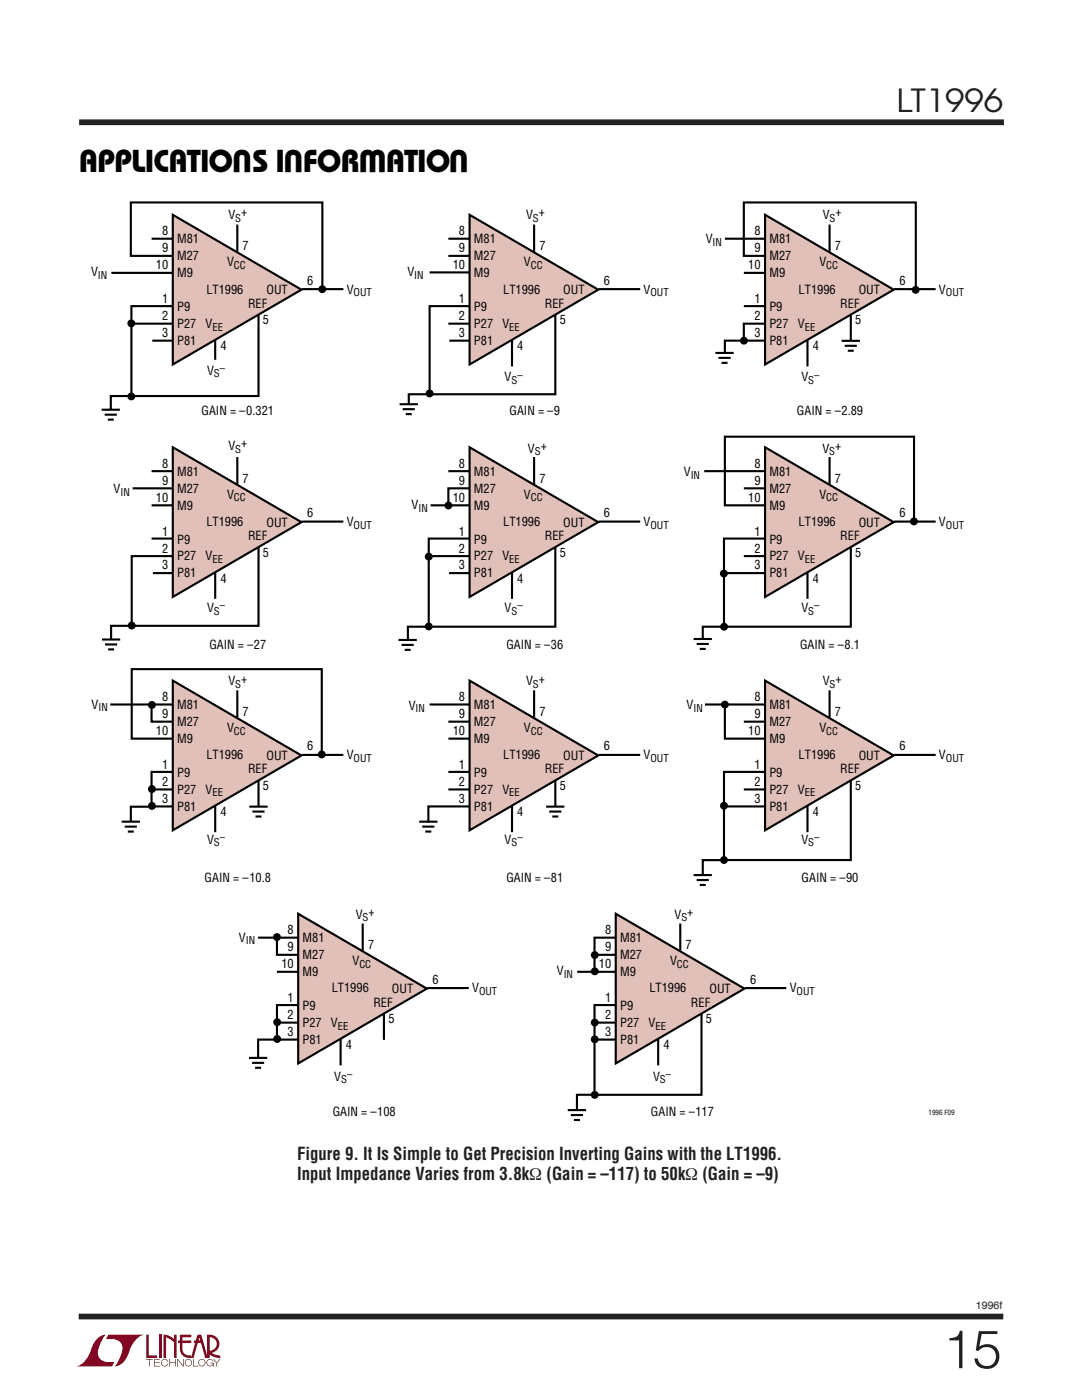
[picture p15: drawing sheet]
<svg xmlns="http://www.w3.org/2000/svg" width="216mm" height="279mm" viewBox="0 0 216 279" stroke-linecap="round" stroke-linejoin="round" font-family="sans-serif">
<defs><g id="words">
<text font-size="10.6" fill="#1f221e" x="188.2" y="273">15</text>
<text font-size="6.3" fill="#1f221e" x="178.9" y="22.4">LT1996</text>
<g font-size="6.3">
<text x="50.2" y="30" transform="rotate(-180 50.2 30)">U</text>
<text x="60.5" y="30" transform="rotate(-180 60.5 30)">U</text>
<text x="77.2" y="30" transform="rotate(-180 77.2 30)">W</text>
<text x="93.5" y="30" transform="rotate(-180 93.5 30)">U</text>
<text x="15.7" y="34.4">APPLICATIO S I FOR</text>
<text x="77" y="34.4">ATIO</text>
</g>
<g font-size="3.5" fill="#1f221e">
<text x="59.3" y="231.6">Figure 9. It Is Simple to Get Precision Inverting Gains with the LT1996.</text>
<text x="59.3" y="235.4">Input Impedance Varies from 3.8kΩ (Gain = –117) to 50kΩ (Gain = –9)</text>
</g>
<g font-size="2.5">
<text x="32.4" y="46.9">8</text>
<text x="45.6" y="43.7">V +</text>
<text x="91.6" y="46.9">8</text>
<text x="105" y="43.7">V +</text>
<text x="150.5" y="46.9">8</text>
<text x="164.2" y="43.7">V +</text>
<text x="31.1" y="53.7">10</text>
<text x="32.4" y="50.3">9</text>
<text x="35.3" y="48.5">M81</text>
<text x="35.3" y="51.9">M27</text>
<text x="45.3" y="53.1">V</text>
<text x="48.4" y="49.9">7</text>
<text x="90.3" y="53.7">10</text>
<text x="91.6" y="50.3">9</text>
<text x="94.6" y="48.5">M81</text>
<text x="94.6" y="51.9">M27</text>
<text x="104.5" y="53.1">V</text>
<text x="107.6" y="49.9">7</text>
<text x="140.8" y="48.5">V</text>
<text x="149.3" y="53.7">10</text>
<text x="150.5" y="50.3">9</text>
<text x="153.5" y="48.5">M81</text>
<text x="153.5" y="51.9">M27</text>
<text x="163.5" y="53.1">V</text>
<text x="166.6" y="49.9">7</text>
<text x="18.2" y="55.2">V</text>
<text x="35.3" y="55.3">M9</text>
<text x="41.2" y="58.6">LT1996</text>
<text x="53.2" y="58.8">OUT</text>
<text x="61.3" y="56.8">6</text>
<text x="69.2" y="58.6">V</text>
<text x="81.3" y="55.2">V</text>
<text x="94.6" y="55.3">M9</text>
<text x="100.4" y="58.6">LT1996</text>
<text x="112.4" y="58.8">OUT</text>
<text x="120.5" y="56.8">6</text>
<text x="128.4" y="58.6">V</text>
<text x="153.5" y="55.3">M9</text>
<text x="159.4" y="58.6">LT1996</text>
<text x="171.4" y="58.8">OUT</text>
<text x="179.5" y="56.8">6</text>
<text x="187.4" y="58.6">V</text>
<text x="32.4" y="60.5">1</text>
<text x="32.4" y="63.9">2</text>
<text x="35.3" y="62.1">P9</text>
<text x="35.3" y="65.5">P27</text>
<text x="41" y="65.5">V</text>
<text x="49.5" y="61.4">REF</text>
<text x="52.5" y="64.8">5</text>
<text x="91.6" y="60.5">1</text>
<text x="91.6" y="63.9">2</text>
<text x="94.6" y="62.1">P9</text>
<text x="94.6" y="65.5">P27</text>
<text x="100.2" y="65.5">V</text>
<text x="108.7" y="61.4">REF</text>
<text x="111.7" y="64.8">5</text>
<text x="150.5" y="60.5">1</text>
<text x="150.5" y="63.9">2</text>
<text x="153.5" y="62.1">P9</text>
<text x="153.5" y="65.5">P27</text>
<text x="159.2" y="65.5">V</text>
<text x="167.7" y="61.4">REF</text>
<text x="170.6" y="64.8">5</text>
<text x="32.4" y="67.3">3</text>
<text x="35.3" y="68.9">P81</text>
<text x="44" y="69.9">4</text>
<text x="91.6" y="67.3">3</text>
<text x="94.6" y="68.9">P81</text>
<text x="103.2" y="69.9">4</text>
<text x="150.5" y="67.3">3</text>
<text x="153.5" y="68.9">P81</text>
<text x="162.2" y="69.9">4</text>
<text x="41.3" y="74.8">V</text>
<text x="100.7" y="76.1">V</text>
<text x="159.9" y="76.1">V</text>
<text x="40.2" y="82.7">GAIN = –0.321</text>
<text x="101.7" y="82.7">GAIN = –9</text>
<text x="159" y="82.7">GAIN = –2.89</text>
<text x="45.6" y="89.8">V +</text>
<text x="32.4" y="93.3">8</text>
<text x="35.3" y="94.9">M81</text>
<text x="91.6" y="93.3">8</text>
<text x="94.6" y="94.9">M81</text>
<text x="105.4" y="90.3">V +</text>
<text x="136.4" y="95">V</text>
<text x="150.5" y="93.3">8</text>
<text x="153.5" y="94.9">M81</text>
<text x="164.1" y="90.3">V +</text>
<text x="22.7" y="98.4">V</text>
<text x="31.1" y="100.1">10</text>
<text x="32.4" y="96.7">9</text>
<text x="35.3" y="98.3">M27</text>
<text x="35.3" y="101.7">M9</text>
<text x="45.3" y="99.5">V</text>
<text x="48.4" y="96.3">7</text>
<text x="82.1" y="101.6">V</text>
<text x="90.3" y="100.1">10</text>
<text x="91.6" y="96.7">9</text>
<text x="94.6" y="98.3">M27</text>
<text x="94.6" y="101.7">M9</text>
<text x="104.5" y="99.5">V</text>
<text x="107.6" y="96.3">7</text>
<text x="149.3" y="100.1">10</text>
<text x="150.5" y="96.7">9</text>
<text x="153.5" y="98.3">M27</text>
<text x="153.5" y="101.7">M9</text>
<text x="163.5" y="99.5">V</text>
<text x="166.6" y="96.3">7</text>
<text x="32.4" y="106.9">1</text>
<text x="41.2" y="105">LT1996</text>
<text x="49.5" y="107.8">REF</text>
<text x="53.2" y="105.2">OUT</text>
<text x="61.3" y="103.2">6</text>
<text x="69.2" y="105">V</text>
<text x="91.6" y="106.9">1</text>
<text x="100.4" y="105">LT1996</text>
<text x="108.7" y="107.8">REF</text>
<text x="112.4" y="105.2">OUT</text>
<text x="120.5" y="103.2">6</text>
<text x="128.4" y="105">V</text>
<text x="150.5" y="106.9">1</text>
<text x="159.4" y="105">LT1996</text>
<text x="167.7" y="107.8">REF</text>
<text x="171.4" y="105.2">OUT</text>
<text x="179.5" y="103.2">6</text>
<text x="187.4" y="105">V</text>
<text x="32.4" y="110.3">2</text>
<text x="32.4" y="113.7">3</text>
<text x="35.3" y="108.5">P9</text>
<text x="35.3" y="111.9">P27</text>
<text x="41" y="111.9">V</text>
<text x="52.5" y="111.1">5</text>
<text x="91.6" y="110.3">2</text>
<text x="91.6" y="113.7">3</text>
<text x="94.6" y="108.5">P9</text>
<text x="94.6" y="111.9">P27</text>
<text x="100.2" y="111.9">V</text>
<text x="111.7" y="111.1">5</text>
<text x="150.5" y="110.3">2</text>
<text x="150.5" y="113.7">3</text>
<text x="153.5" y="108.5">P9</text>
<text x="153.5" y="111.9">P27</text>
<text x="159.2" y="111.9">V</text>
<text x="170.6" y="111.1">5</text>
<text x="35.3" y="115.2">P81</text>
<text x="44" y="116.3">4</text>
<text x="94.6" y="115.2">P81</text>
<text x="103.2" y="116.3">4</text>
<text x="153.5" y="115.2">P81</text>
<text x="162.2" y="116.3">4</text>
<text x="41.3" y="122.1">V</text>
<text x="100.7" y="122.1">V</text>
<text x="159.9" y="122.1">V</text>
<text x="41.8" y="129.5">GAIN = –27</text>
<text x="101" y="129.5">GAIN = –36</text>
<text x="159.6" y="129.5">GAIN = –8.1</text>
<text x="45.6" y="136.7">V +</text>
<text x="105" y="136.7">V +</text>
<text x="164.2" y="136.7">V +</text>
<text x="18.3" y="141.4">V</text>
<text x="32.4" y="139.9">8</text>
<text x="32.4" y="143.3">9</text>
<text x="35.3" y="141.5">M81</text>
<text x="48.4" y="142.9">7</text>
<text x="81.6" y="141.7">V</text>
<text x="91.6" y="139.9">8</text>
<text x="91.6" y="143.3">9</text>
<text x="94.6" y="141.5">M81</text>
<text x="107.6" y="142.9">7</text>
<text x="137" y="141.5">V</text>
<text x="150.5" y="139.9">8</text>
<text x="150.5" y="143.3">9</text>
<text x="153.5" y="141.5">M81</text>
<text x="166.6" y="142.9">7</text>
<text x="31.1" y="146.7">10</text>
<text x="35.3" y="144.9">M27</text>
<text x="35.3" y="148.3">M9</text>
<text x="45.3" y="146.1">V</text>
<text x="61.3" y="149.8">6</text>
<text x="90.3" y="146.7">10</text>
<text x="94.6" y="144.9">M27</text>
<text x="94.6" y="148.3">M9</text>
<text x="104.5" y="146.1">V</text>
<text x="120.5" y="149.8">6</text>
<text x="149.3" y="146.7">10</text>
<text x="153.5" y="144.9">M27</text>
<text x="153.5" y="148.3">M9</text>
<text x="163.5" y="146.1">V</text>
<text x="179.5" y="149.8">6</text>
<text x="32.4" y="153.4">1</text>
<text x="35.3" y="155">P9</text>
<text x="41.2" y="151.5">LT1996</text>
<text x="49.5" y="154.4">REF</text>
<text x="53.2" y="151.7">OUT</text>
<text x="69.2" y="151.5">V</text>
<text x="91.6" y="153.4">1</text>
<text x="94.6" y="155">P9</text>
<text x="100.4" y="151.5">LT1996</text>
<text x="108.7" y="154.4">REF</text>
<text x="112.4" y="151.7">OUT</text>
<text x="128.4" y="151.5">V</text>
<text x="150.5" y="153.4">1</text>
<text x="153.5" y="155">P9</text>
<text x="159.4" y="151.5">LT1996</text>
<text x="167.7" y="154.4">REF</text>
<text x="171.4" y="151.7">OUT</text>
<text x="187.4" y="151.5">V</text>
<text x="32.4" y="156.8">2</text>
<text x="32.4" y="160.2">3</text>
<text x="35.3" y="158.4">P27</text>
<text x="35.3" y="161.8">P81</text>
<text x="41" y="158.4">V</text>
<text x="52.5" y="157.7">5</text>
<text x="91.6" y="156.8">2</text>
<text x="91.6" y="160.2">3</text>
<text x="94.6" y="158.4">P27</text>
<text x="94.6" y="161.8">P81</text>
<text x="100.2" y="158.4">V</text>
<text x="111.7" y="157.7">5</text>
<text x="150.5" y="156.8">2</text>
<text x="150.5" y="160.2">3</text>
<text x="153.5" y="158.4">P27</text>
<text x="153.5" y="161.8">P81</text>
<text x="159.2" y="158.4">V</text>
<text x="170.6" y="157.7">5</text>
<text x="44" y="162.8">4</text>
<text x="103.2" y="162.8">4</text>
<text x="162.2" y="162.8">4</text>
<text x="41.3" y="168.4">V</text>
<text x="100.7" y="168.4">V</text>
<text x="159.9" y="168.4">V</text>
<text x="40.8" y="176">GAIN = –10.8</text>
<text x="101" y="176">GAIN = –81</text>
<text x="160" y="176">GAIN = –90</text>
<text x="71" y="183.3">V +</text>
<text x="134.6" y="183.3">V +</text>
<text x="47.7" y="188">V</text>
<text x="57.4" y="186.4">8</text>
<text x="57.4" y="189.8">9</text>
<text x="60.4" y="188">M81</text>
<text x="60.4" y="191.4">M27</text>
<text x="73.4" y="189.4">7</text>
<text x="120.7" y="186.4">8</text>
<text x="120.7" y="189.8">9</text>
<text x="123.7" y="188">M81</text>
<text x="123.7" y="191.4">M27</text>
<text x="136.8" y="189.4">7</text>
<text x="56.1" y="193.2">10</text>
<text x="60.4" y="194.8">M9</text>
<text x="70.3" y="192.6">V</text>
<text x="86.3" y="196.3">6</text>
<text x="111.1" y="194.7">V</text>
<text x="119.5" y="193.2">10</text>
<text x="123.7" y="194.8">M9</text>
<text x="133.7" y="192.6">V</text>
<text x="149.7" y="196.3">6</text>
<text x="57.4" y="200">1</text>
<text x="57.4" y="203.4">2</text>
<text x="60.4" y="201.6">P9</text>
<text x="66.2" y="198.1">LT1996</text>
<text x="74.5" y="200.9">REF</text>
<text x="78.2" y="198.3">OUT</text>
<text x="94.2" y="198.1">V</text>
<text x="120.7" y="200">1</text>
<text x="120.7" y="203.4">2</text>
<text x="123.7" y="201.6">P9</text>
<text x="129.6" y="198.1">LT1996</text>
<text x="137.9" y="200.9">REF</text>
<text x="141.6" y="198.3">OUT</text>
<text x="157.6" y="198.1">V</text>
<text x="57.4" y="206.8">3</text>
<text x="60.4" y="205">P27</text>
<text x="60.4" y="208.3">P81</text>
<text x="66" y="205">V</text>
<text x="69" y="209.4">4</text>
<text x="77.5" y="204.2">5</text>
<text x="120.7" y="206.8">3</text>
<text x="123.7" y="205">P27</text>
<text x="123.7" y="208.3">P81</text>
<text x="129.4" y="205">V</text>
<text x="132.4" y="209.4">4</text>
<text x="140.9" y="204.2">5</text>
<text x="66.7" y="215.7">V</text>
<text x="130.3" y="215.7">V</text>
<text x="66.4" y="222.7">GAIN = –108</text>
<text x="129.9" y="222.7">GAIN = –117</text>
</g>
<g font-size="2.1">
<text x="47" y="44.3">S</text>
<text x="106.3" y="44.3">S</text>
<text x="165.5" y="44.3">S</text>
<text x="46.7" y="53.6">CC</text>
<text x="105.9" y="53.6">CC</text>
<text x="142.2" y="49">IN</text>
<text x="164.9" y="53.6">CC</text>
<text x="19.5" y="55.7">IN</text>
<text x="70.6" y="59.1">OUT</text>
<text x="82.7" y="55.7">IN</text>
<text x="129.8" y="59.1">OUT</text>
<text x="188.7" y="59.1">OUT</text>
<text x="42.4" y="66">EE</text>
<text x="101.6" y="66">EE</text>
<text x="160.6" y="66">EE</text>
<text x="42.7" y="75.3">S</text>
<text x="43.9" y="74.2">–</text>
<text x="102.1" y="76.6">S</text>
<text x="103.2" y="75.5">–</text>
<text x="161.3" y="76.6">S</text>
<text x="162.5" y="75.5">–</text>
<text x="47" y="90.3">S</text>
<text x="106.7" y="90.9">S</text>
<text x="137.8" y="95.5">IN</text>
<text x="165.5" y="90.9">S</text>
<text x="24" y="98.9">IN</text>
<text x="46.7" y="100">CC</text>
<text x="105.9" y="100">CC</text>
<text x="164.9" y="100">CC</text>
<text x="70.6" y="105.5">OUT</text>
<text x="83.5" y="102.2">IN</text>
<text x="129.8" y="105.5">OUT</text>
<text x="188.7" y="105.5">OUT</text>
<text x="42.4" y="112.4">EE</text>
<text x="101.6" y="112.4">EE</text>
<text x="160.6" y="112.4">EE</text>
<text x="42.7" y="122.7">S</text>
<text x="43.9" y="121.6">–</text>
<text x="102.1" y="122.7">S</text>
<text x="103.2" y="121.6">–</text>
<text x="161.3" y="122.7">S</text>
<text x="162.5" y="121.6">–</text>
<text x="47" y="137.3">S</text>
<text x="106.3" y="137.3">S</text>
<text x="165.5" y="137.3">S</text>
<text x="19.7" y="142">IN</text>
<text x="82.9" y="142.2">IN</text>
<text x="138.4" y="142">IN</text>
<text x="46.7" y="146.6">CC</text>
<text x="105.9" y="146.6">CC</text>
<text x="164.9" y="146.6">CC</text>
<text x="70.6" y="152.1">OUT</text>
<text x="129.8" y="152.1">OUT</text>
<text x="188.7" y="152.1">OUT</text>
<text x="42.4" y="159">EE</text>
<text x="101.6" y="159">EE</text>
<text x="160.6" y="159">EE</text>
<text x="43.9" y="167.8">–</text>
<text x="103.2" y="167.8">–</text>
<text x="162.5" y="167.8">–</text>
<text x="42.7" y="168.9">S</text>
<text x="102.1" y="168.9">S</text>
<text x="161.3" y="168.9">S</text>
<text x="72.3" y="183.9">S</text>
<text x="136" y="183.9">S</text>
<text x="49" y="188.5">IN</text>
<text x="71.7" y="193.1">CC</text>
<text x="112.5" y="195.2">IN</text>
<text x="135.1" y="193.1">CC</text>
<text x="95.6" y="198.6">OUT</text>
<text x="158.9" y="198.6">OUT</text>
<text x="67.4" y="205.5">EE</text>
<text x="130.8" y="205.5">EE</text>
<text x="69.3" y="215.1">–</text>
<text x="132.9" y="215.1">–</text>
<text x="68.1" y="216.2">S</text>
<text x="131.7" y="216.2">S</text>
</g>
<text font-size="2.1" fill="#1f221e" x="194.7" y="261.3">1996f</text>
<text font-size="1.4" x="185.3" y="222.4">1996 F09</text>
</g></defs>
<g fill="#81031f">
<path d="M29.2 266.4h.5v4.1h1.6v.5h-2.1z"/>
<path d="M19.6 267l.5-.4 1-.2a5.2 5.2 0 0 0-1.5 4.2 2.65 2.65 0 0 0 3.2 1.2l-.5 .9h-7.1a5 5 0 0 0 3.1-3.9l.4-.8z"/>
<path d="M21.6 266.4h7.2a5 5 0 0 0-3.2 3.8 3.3 3.3 0 0 1-2.8 2.5 5.2 5.2 0 0 0 1.6-4.2 2.65 2.65 0 0 0-3.2-1.3z"/>
<path d="M31.7 266.4h.5v4.6h-.5z"/>
<path d="M32.6 266.4l1.1 .2 1 .6v-.8h.6v4.6h-.6v-3.1l-1.6-1v4.1h-.5z"/>
<path d="M29.1 271.2h1.4v.1h-.6v1.4h-.2v-1.4h-.6z"/>
<path d="M30.8 271.2h1.1v.1h-1v.6h.9v.1h-.9v.6h1v.1h-1.1z"/>
<path d="M33.8 271.2h.1v.7h1.1v-.7h.1v1.5h-.1v-.7h-1.1v.7h-.1z"/>
<path d="M35.4 271.2h.1l1 1.3v-1.3h.2v1.5h-.2l-1-1.3v1.3h-.1z"/>
<path d="M38.5 271.2h.2v1.4h.9v.1h-1.1z"/>
<path d="M42.5 271.2h.2l.5 .8 .6-.8h.1l-.6 .9v.6h-.1v-.6z"/>
<path d="M35.9 266.4h2.3v.5h-1.8v.6h1.8v.5h-1.8v1.2a1.35 1.35 0 0 0 1.7 1.3v.5l1.3-4.6h.8l1.1 4.2v-4.2a1.88 1.88 0 0 1 2.4 1.3 1.88 1.88 0 0 1-1.5 2.3l.8 .4 .9 .1v.5h-.4a3.4 3.4 0 0 1-1.8-.8v-.6a1.37 1.37 0 0 0 1.5-1.3 1.37 1.37 0 0 0-1.4-1.4v4.1h-.9l-.8-3h-1.4v-.5h1.3l-.2-.6-1.2 4.1a2.1 2.1 0 0 1-2.6-1.3l-.1-1.7h-.4v-.5h.4z"/>
<path d="M37.1 271.4a.74 .74 0 0 1 1.1 .1 .74 .74 0 0 1-.4 1.1 .74 .74 0 0 1-.9-.6h.1a.6 .6 0 0 0 .8 .5 .6 .6 0 0 0 .2-1 .6 .6 0 0 0-1 .2v.3h-.1z"/>
<path d="M39.8 271.4a.74 .74 0 0 1 1.1 .1 .74 .74 0 0 1-.4 1.1 .74 .74 0 0 1-.9-.6h.1a.6 .6 0 0 0 .8 .5 .6 .6 0 0 0 .2-1 .6 .6 0 0 0-1 .2v.3h-.1z"/>
<path d="M41.4 271.4a.73 .73 0 0 1 1.2 .3h-.1a.6 .6 0 0 0-1-.2 .6 .6 0 0 0 .1 1 .6 .6 0 0 0 .9-.4h-.5v-.1h.7v.7h-.2v-.3a.74 .74 0 0 1-1.1 .1 .74 .74 0 0 1 0-1.1z"/>
<path d="M32.3 271.4a.73 .73 0 0 1 1.3 .4h-.2a.6 .6 0 0 0-.9-.3 .6 .6 0 0 0 0 .9 .6 .6 0 0 0 .9-.2h.1a.74 .74 0 0 1-1 .4 .74 .74 0 0 1-.2-1.2z"/>
</g>
<path d="M15.8 24.4h184.5M15.7 262.7h184.5" fill="none" stroke="#1f221e" stroke-width="1.1" stroke-linecap="butt"/>
<g fill="none" stroke="#000" stroke-width=".42">
<path d="M34.4 61.1h-8.2v17.9h25.4v-16.4M42.9 67.7v4.1M93.6 61.1h-7.9v17.6h25.1v-16.1M102.2 67.7v5.4M161.1 67.7v5.4M169.8 62.6v5.4M42.9 114.1v5.4M51.6 109v15.9h-25.3v-13.9h8.1M93.6 107.5h-8.1v17.6h25.3v-16.1M102.2 114.1v5.4M152.6 107.5h-8.1v17.6h25.3v-16.1M161.1 114.1v5.4"/>
<path d="M51.6 155.6v5.4M110.8 155.6v5.4M152.6 154.1h-8.1v17.5h25.3v-16M42.9 160.7v5.4M102.2 160.7v5.4M161.1 160.7v5.4M68 207.2v5.4M76.6 202.1v5.4M122.8 200.6h-4.2v17.9h21.4v-16.4M131.3 207.2v5.4"/>
</g>
<g fill="#000">
<circle cx="64.3" cy="57.7" r=".79"/>
<circle cx="182.7" cy="57.8" r=".79"/>
<circle cx="26.2" cy="64.5" r=".79"/>
<circle cx="26.2" cy="79.1" r=".79"/>
<circle cx="85.7" cy="78.5" r=".79"/>
<circle cx="148.4" cy="68" r=".79"/>
<circle cx="85.6" cy="111.1" r=".79"/>
<circle cx="89.5" cy="100.9" r=".79"/>
<circle cx="144.4" cy="114.5" r=".79"/>
<circle cx="182.4" cy="104.1" r=".79"/>
<circle cx="85.6" cy="125" r=".79"/>
<circle cx="144.5" cy="125.1" r=".79"/>
<circle cx="30.3" cy="140.7" r=".79"/>
<circle cx="30.3" cy="157.5" r=".79"/>
<circle cx="64.2" cy="150.6" r=".79"/>
<circle cx="144.6" cy="140.6" r=".79"/>
<circle cx="30.3" cy="160.8" r=".79"/>
<circle cx="55.3" cy="187" r=".79"/>
<circle cx="118.7" cy="190.6" r=".79"/>
<circle cx="118.7" cy="193.9" r=".79"/>
<circle cx="55.3" cy="207.4" r=".79"/>
<circle cx="55.3" cy="204" r=".79"/>
</g>
<path d="M34.5 42.9l25.7 14.9-25.7 14.9z" fill="#e0c0b8"/>
<g fill="none" stroke="#000" stroke-width=".42">
<path d="M22.2 54.5h12.2M30.2 47.6h4.2M34.4 51.1h-8.3v-10.7h38.2v17.2M34.5 42.9l25.7 14.9-25.7 14.9zM47.4 44.8v5.4M60.2 57.7h8.3M30.4 68h4M34.4 64.6h-8.2M142.8 70.4h3.6M143.4 71.4h2.4M144 72.4h1.2M167.9 68h3.7"/>
<path d="M168.5 69h2.5M169.2 70h1.2M79.7 80.7h3.7M80.3 81.7h2.5M81 82.6h1.2M20.3 127.6h3.7M21 128.6h2.4M21.6 129.6h1.2M79.5 127.7h3.7M80.1 128.7h2.5M80.8 129.7h1.1M24.3 164h3.6"/>
<path d="M24.9 165h2.4M25.5 166h1.2M49.8 161h3.6M50.4 162h2.4M51 163h1.2M83.6 164h3.7M84.3 165h2.4M84.9 166h1.2M138.4 174.6h3.6M139 175.6h2.4M139.6 176.6h1.2M49.7 211.1h3.6"/>
<path d="M50.3 212.1h2.4M50.9 213.1h1.2M113.3 221.5h3.6M113.9 222.5h2.4M114.5 223.5h1.2"/>
</g>
<path d="M144.6 70.5v2.2M169.8 68v2.3M81.6 80.7v2.2M22.2 127.6v2.3M81.4 127.7v2.3M26.1 164v2.2M51.6 161v2.2M85.5 164v2.2M140.2 174.7v2.2M51.5 211.1v2.3M115.1 221.6v2.2" fill="none" stroke="#fff" stroke-width=".97" stroke-linecap="butt"/>
<path d="M93.7 42.9l25.7 14.9-25.7 14.9z" fill="#e0c0b8"/>
<path d="M89.5 47.6h4.1M89.5 51.1h4.1M93.6 54.4h-7.9M93.7 42.9l25.7 14.9-25.7 14.9zM106.6 44.8v5.4M119.4 57.7h8.3M85.7 78.7h-4.1v2M89.7 68h3.9M93.6 64.6h-4.1" fill="none" stroke="#000" stroke-width=".42"/>
<path d="M152.7 42.9l25.6 14.9-25.6 14.9z" fill="#e0c0b8"/>
<path d="M144.6 47.6h8M148.4 54.5h4.2M152.6 51.1h-4.2v-10.7h34.3v17.3M152.7 42.9l25.6 14.9-25.6 14.9zM165.5 44.8v5.4M178.4 57.7h8.3M148.4 61.1h4.2M152.6 64.6h-4.2v3.4M152.7 68h-8.1v2.5" fill="none" stroke="#000" stroke-width=".42"/>
<path d="M34.5 89.3l25.7 14.9-25.7 14.9z" fill="#e0c0b8"/>
<g fill="none" stroke="#000" stroke-width=".42">
<path d="M26.2 79h-4.1v2.8M20.3 81.8h3.6M20.9 82.8h2.4M21.5 83.7h1.2M26.5 97.5h7.9M30.2 94h4.2M34.5 89.3l25.7 14.9-25.7 14.9zM47.4 91.2v5.4M30.2 100.8h4.2M30.2 107.5h4.2M30.5 114.4h3.9M60.2 104.1h8.3"/>
<path d="M26.3 124.9h-4.1v2.7"/>
</g>
<path d="M22.1 81.8v2.2" fill="none" stroke="#fff" stroke-width=".97" stroke-linecap="butt"/>
<path d="M93.7 89.3l25.7 14.9-25.7 14.9z" fill="#e0c0b8"/>
<path d="M89.5 94h4.1M93.6 97.5h-4.1v3.3M93.7 89.3l25.7 14.9-25.7 14.9zM106.6 91.2v5.4M85.9 100.8h7.7M89.6 114.4h4M93.6 111h-8M119.4 104.1h8.3" fill="none" stroke="#000" stroke-width=".42"/>
<path d="M152.7 89.3l25.6 14.9-25.6 14.9z" fill="#e0c0b8"/>
<path d="M148.4 97.5h4.2M152.7 89.3l25.6 14.9-25.6 14.9zM165.5 91.2v5.4M144.5 114.4h8.1M152.6 100.8h-8v-13.6h37.8v17.1M152.6 111h-4.2M178.4 104.1h8.3M85.5 125.1h-4.1v2.5M118.8 218.5h-3.7v3.1" fill="none" stroke="#000" stroke-width=".42"/>
<g fill="#000">
<circle cx="26.3" cy="124.8" r=".79"/>
<circle cx="144.5" cy="160.8" r=".79"/>
<circle cx="144.5" cy="171.6" r=".79"/>
<circle cx="118.7" cy="218.5" r=".79"/>
<circle cx="118.7" cy="204.1" r=".79"/>
<circle cx="118.7" cy="207.4" r=".79"/>
</g>
<path d="M34.5 135.8l25.7 15-25.7 14.9z" fill="#e0c0b8"/>
<path d="M34.5 135.8l25.7 15-25.7 14.9zM47.4 137.8v5.4M22 140.6h12.4M30.2 140.6v3.4h4.2M30.2 157.6h4.2M34.4 147.4h-8.1v-13.9h37.9v17.2M34.4 154.1h-4.2v6.8M60.2 150.7h8.3M30.3 160.9h4.1M30.3 161h-4.2v3" fill="none" stroke="#000" stroke-width=".42"/>
<path d="M93.7 135.8l25.7 15-25.7 14.9z" fill="#e0c0b8"/>
<path d="M93.7 135.8l25.7 15-25.7 14.9zM106.6 137.8v5.4M85.7 140.6h7.9M89.5 144h4.1M89.5 147.4h4.1M89.5 157.6h4.1M89.5 154.1h4.1M119.4 150.7h8.3M93.7 160.9h-8.2v3.3" fill="none" stroke="#000" stroke-width=".42"/>
<path d="M152.7 135.8l25.6 15-25.6 14.9z" fill="#e0c0b8"/>
<path d="M152.7 135.8l25.6 15-25.6 14.9zM165.5 137.8v5.4M140.7 140.6h12M144.6 140.6v6.8h8M148.4 144h4.2M148.4 157.6h4.2M178.4 150.7h8.3M144.4 160.9h8.2M144.6 171.7h-4.4v3.1" fill="none" stroke="#000" stroke-width=".42"/>
<path d="M59.5 182.4l25.7 14.9-25.7 14.9z" fill="#e0c0b8"/>
<path d="M51.5 187.1h7.9M55.3 187.1v3.5h4.1M55.3 193.9h4.1M59.5 182.4l25.7 14.9-25.7 14.9zM72.4 184.3v5.4M85.2 197.2h8.3M55.3 204.1h4.1M59.4 200.6h-4.1v6.8" fill="none" stroke="#000" stroke-width=".42"/>
<path d="M122.9 182.4l25.6 14.9-25.6 14.9z" fill="#e0c0b8"/>
<g fill="none" stroke="#000" stroke-width=".42">
<path d="M140.5 94h12.1M138.4 127.5h3.6M139 128.5h2.4M139.6 129.5h1.2M144.6 125.1h-4.4v2.4M109 161h3.6M109.6 162h2.4M110.2 163h1.2M115.2 193.9h7.6M118.6 190.6h4.2M122.8 187.1h-4.2v6.9M122.9 182.4l25.6 14.9-25.6 14.9z"/>
<path d="M135.7 184.3v5.4M148.6 197.2h8.3M59.4 207.5h-7.9v3.6M118.6 204.1h4.2M118.6 207.5h4.2"/>
</g>
<path d="M140.2 127.5v2.3M110.8 161v2.2" fill="none" stroke="#fff" stroke-width=".97" stroke-linecap="butt"/>
<use href="#words"/>
</svg>
